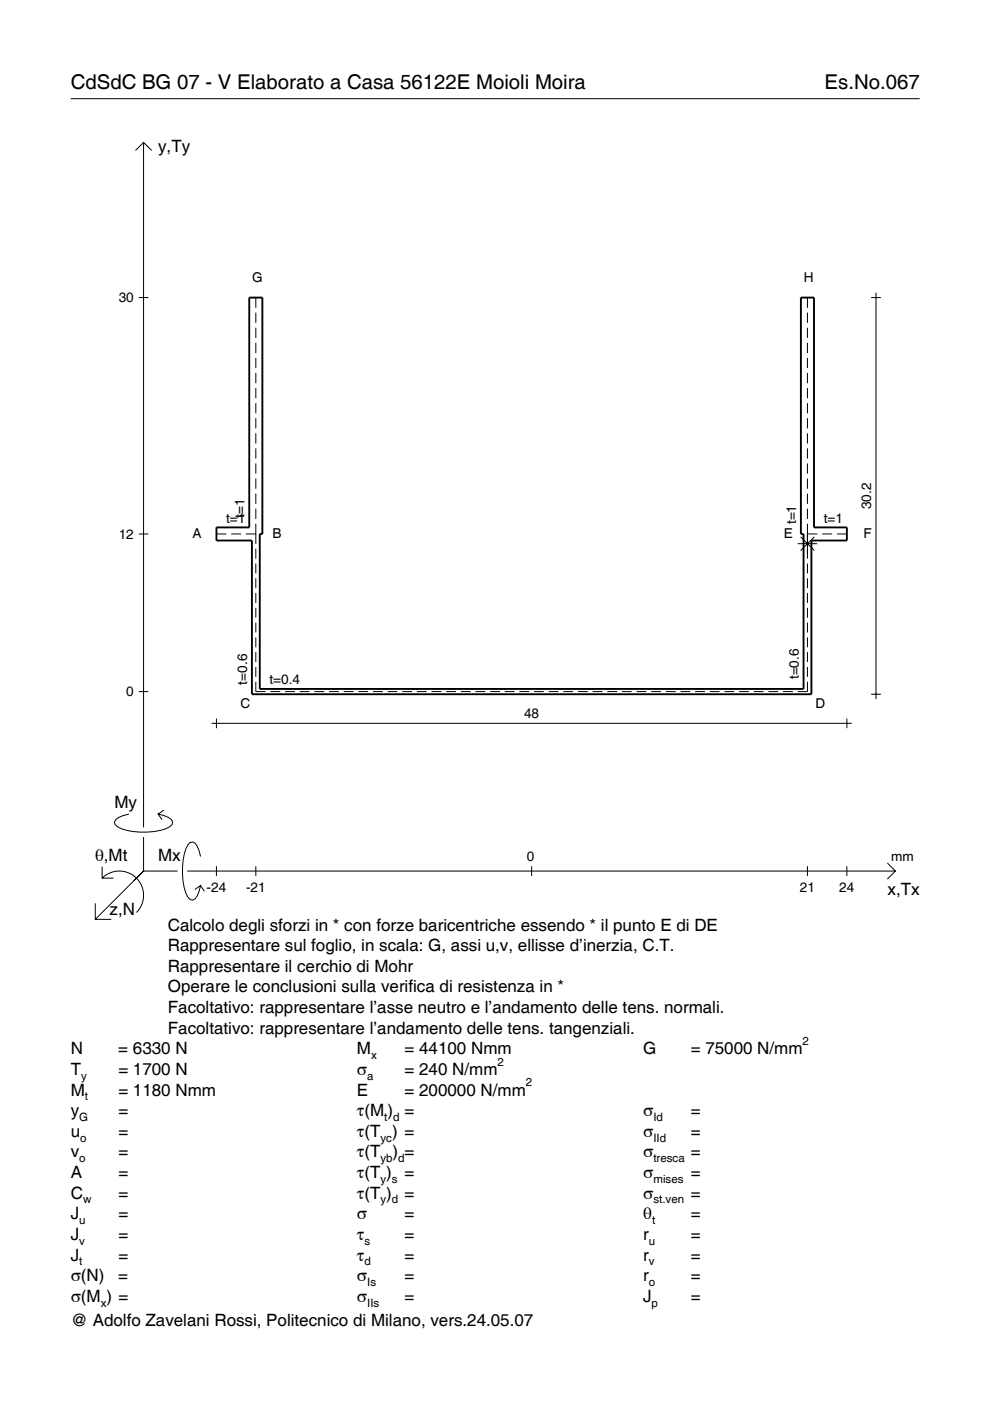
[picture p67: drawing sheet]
<svg xmlns="http://www.w3.org/2000/svg" width="210mm" height="297mm" viewBox="0 0 210 297" stroke-linecap="round" stroke-linejoin="round" font-family="sans-serif">
<defs><g id="words">
<g font-size="4.3">
<text x="15" y="18.9">CdSdC BG 07 - V Elaborato a Casa 56122E Moioli Moira</text>
<text x="174.8" y="18.9">Es.No.067</text>
</g>
<g font-size="3.6">
<text x="33.5" y="32.3">y,Ty</text>
<text x="24.3" y="171.3">My</text>
<text x="20.1" y="182.6">θ,Mt</text>
<text x="33.5" y="182.6">Mx</text>
<text x="188.2" y="189.8">x,Tx</text>
<text x="23.2" y="193.9">z,N</text>
<text x="35.6" y="197.3">Calcolo degli sforzi in * con forze baricentriche essendo * il punto E di DE</text>
<text x="35.6" y="201.7">Rappresentare sul foglio, in scala: G, assi u,v, ellisse d’inerzia, C.T.</text>
<text x="35.6" y="206">Rappresentare il cerchio di Mohr</text>
<text x="35.6" y="210.4">Operare le conclusioni sulla verifica di resistenza in *</text>
<text x="35.6" y="214.8">Facoltativo: rappresentare l’asse neutro e l’andamento delle tens. normali.</text>
<text x="35.6" y="219.2">Facoltativo: rappresentare l’andamento delle tens. tangenziali.</text>
<text x="15" y="223.5">N</text>
<text x="15" y="227.9">T</text>
<text x="25.1" y="223.5">= 6330 N</text>
<text x="25.1" y="227.9">= 1700 N</text>
<text x="75.7" y="227.9">σ</text>
<text x="75.7" y="223.5">M</text>
<text x="85.8" y="223.5">= 44100 Nmm</text>
<text x="85.8" y="227.9">= 240 N/mm</text>
<text x="136.4" y="223.5">G</text>
<text x="146.5" y="223.5">= 75000 N/mm</text>
<text x="15" y="232.3">M</text>
<text x="25.1" y="232.3">= 1180 Nmm</text>
<text x="75.7" y="232.3">E</text>
<text x="85.8" y="232.3">= 200000 N/mm</text>
<text x="15" y="236.7">y</text>
<text x="25.1" y="236.7">=</text>
<text x="75.7" y="236.7">τ(M ) =</text>
<text x="136.4" y="236.7">σ</text>
<text x="146.5" y="236.7">=</text>
<text x="15" y="241">u</text>
<text x="15" y="245.4">v</text>
<text x="25.1" y="241">=</text>
<text x="25.1" y="245.4">=</text>
<text x="75.7" y="241">τ(T ) =</text>
<text x="75.7" y="245.4">τ(T</text>
<text x="83.3" y="245.4">) =</text>
<text x="136.4" y="241">σ</text>
<text x="136.4" y="245.4">σ</text>
<text x="146.5" y="241">=</text>
<text x="146.5" y="245.4">=</text>
<text x="15" y="249.8">A</text>
<text x="25.1" y="249.8">=</text>
<text x="75.7" y="249.8">τ(T )</text>
<text x="85.8" y="249.8">=</text>
<text x="136.4" y="249.8">σ</text>
<text x="146.5" y="249.8">=</text>
<text x="15" y="254.2">C</text>
<text x="25.1" y="254.2">=</text>
<text x="75.7" y="254.2">τ(T )</text>
<text x="85.8" y="254.2">=</text>
<text x="136.4" y="254.2">σ</text>
<text x="146.5" y="254.2">=</text>
<text x="15" y="258.5">J</text>
<text x="15" y="262.9">J</text>
<text x="25.1" y="258.5">=</text>
<text x="25.1" y="262.9">=</text>
<text x="75.7" y="258.5">σ</text>
<text x="75.7" y="262.9">τ</text>
<text x="85.8" y="258.5">=</text>
<text x="85.8" y="262.9">=</text>
<text x="136.4" y="258.5">θ</text>
<text x="136.4" y="262.9">r</text>
<text x="146.5" y="258.5">=</text>
<text x="146.5" y="262.9">=</text>
<text x="15" y="267.3">J</text>
<text x="25.1" y="267.3">=</text>
<text x="75.7" y="267.3">τ</text>
<text x="85.8" y="267.3">=</text>
<text x="136.4" y="267.3">r</text>
<text x="146.5" y="267.3">=</text>
<text x="15" y="271.7">σ(N)</text>
<text x="25.1" y="271.7">=</text>
<text x="75.7" y="271.7">σ</text>
<text x="85.8" y="271.7">=</text>
<text x="136.4" y="271.7">r</text>
<text x="146.5" y="271.7">=</text>
<text x="15" y="281.2">@ Adolfo Zavelani Rossi, Politecnico di Milano, vers.24.05.07</text>
<text x="15" y="276">σ(M ) =</text>
<text x="75.7" y="276">σ</text>
<text x="85.8" y="276">=</text>
<text x="136.4" y="276">J</text>
<text x="146.5" y="276">=</text>
</g>
<g font-size="2.9">
<text x="53.5" y="59.7">G</text>
<text x="170.4" y="59.7">H</text>
<text x="25.2" y="64.1">30</text>
<text x="184.7" y="107.9" transform="rotate(-90 184.7 107.9)">30.2</text>
<text x="47.9" y="110.8">t=1</text>
<text x="51.8" y="109.8" transform="rotate(-90 51.8 109.8)">t=1</text>
<text x="168.8" y="111.2" transform="rotate(-90 168.8 111.2)">t=1</text>
<text x="174.6" y="110.8">t=1</text>
<text x="25.2" y="114.2">12</text>
<text x="40.8" y="114.1">A</text>
<text x="57.8" y="114.1">B</text>
<text x="166.2" y="114.1">E</text>
<text x="183.1" y="114.1">F</text>
<text x="26.8" y="147.6">0</text>
<text x="52.4" y="145.1" transform="rotate(-90 52.4 145.1)">t=0.6</text>
<text x="57.1" y="145">t=0.4</text>
<text x="169.3" y="144" transform="rotate(-90 169.3 144)">t=0.6</text>
<text x="51" y="150">C</text>
<text x="111.1" y="152.3">48</text>
<text x="172.9" y="150">D</text>
<text x="111.7" y="182.6">0</text>
<text x="189" y="182.6">mm</text>
<text x="43.8" y="189.1">-24</text>
<text x="52.2" y="189.1">-21</text>
<text x="169.6" y="189.1">21</text>
<text x="178" y="189.1">24</text>
</g>
<g font-size="2.4">
<text x="170.2" y="221.5">2</text>
<text x="78.7" y="224.5">x</text>
<text x="105.5" y="225.9">2</text>
<text x="17.2" y="228.9">y</text>
<text x="18" y="233.3">t</text>
<text x="77.9" y="228.9">a</text>
<text x="111.5" y="230.3">2</text>
<text x="16.8" y="237.7">G</text>
<text x="81.5" y="237.7">t d</text>
<text x="138.5" y="237.7">Id</text>
<text x="17" y="242">o</text>
<text x="80.7" y="242">yc</text>
<text x="138.5" y="242">IId</text>
<text x="16.8" y="246.4">o</text>
<text x="80.7" y="246.4">yb d</text>
<text x="80.7" y="250.8">y s</text>
<text x="138.5" y="246.4">tresca</text>
<text x="138.5" y="250.8">mises</text>
<text x="17.6" y="255.2">w</text>
<text x="80.7" y="255.2">y d</text>
<text x="138.5" y="255.2">st.ven</text>
<text x="16.8" y="259.5">u</text>
<text x="16.8" y="263.9">v</text>
<text x="77.3" y="263.9">s</text>
<text x="137.6" y="263.9">u</text>
<text x="138.2" y="259.5">t</text>
<text x="16.8" y="268.3">t</text>
<text x="77.3" y="268.3">d</text>
<text x="137.6" y="268.3">v</text>
<text x="77.9" y="272.7">Is</text>
<text x="137.6" y="272.7">o</text>
<text x="21.4" y="277">x</text>
<text x="77.9" y="277">IIs</text>
<text x="138.2" y="277">p</text>
</g>
</g></defs>
<g fill="none" stroke="#000" stroke-width=".21">
<path d="M15 20.9h180M28.7 31.9l1.7-1.7 1.8 1.7M30.4 30.2v145.2M29.4 63.1h2.1M54.2 63.1v2.2M54.2 66.3v2.2M54.2 69.5v2.2M54.2 72.7v2.2M54.2 75.9v2.1M54.2 79.1v2.1M171.2 63.1v2.2M171.2 66.3v2.2"/>
<path d="M171.2 69.5v2.2M171.2 72.7v2.2M171.2 75.9v2.1M171.2 79.1v2.1M184.7 63.1h2.1M185.7 62.1v86.1M54.2 82.3v2.1M54.2 85.5v2.1M54.2 88.7v2.1M54.2 91.9v2.1M54.2 95.1v2.1M54.2 98.3v2.1"/>
<path d="M171.2 82.3v2.1M171.2 85.5v2.1M171.2 88.7v2.1M171.2 91.9v2.1M171.2 95.1v2.1M171.2 98.3v2.1M29.4 113.2h2.1M45.9 113.2h2.1M49 113.2h2.1M52.1 113.2h2.1M54.2 101.5v2.1M54.2 104.7v2.1"/>
<path d="M54.2 107.9v2.1M54.2 111v4.3M54.2 116.3v2.2M54.2 119.5v2.1M169.1 115.3h4.2M169.7 113.8l3 2.9M171.2 113.2h2.1M171.2 101.5v2.1M171.2 104.7v2.1M171.2 107.9v2.1M171.2 111v7.5M171.2 119.5v2.1"/>
<path d="M172.7 113.8l-3 2.9M174.3 113.2h2.1M177.5 113.2h2.1M54.2 122.6v2.1M54.2 125.7v2.1M54.2 128.9v2.1M54.2 132v2.1M54.2 135.1v2.1M54.2 138.3v2.1M171.2 122.6v2.1M171.2 125.7v2.1M171.2 128.9v2.1"/>
<path d="M171.2 132v2.1M171.2 135.1v2.1M171.2 138.3v2.1M29.4 146.6h2.1M44.9 153.4h135.7M45.9 152.3v2.1M54.2 144.5v2.1h2.1M54.2 141.4v2.1M57.3 146.6h2.1M60.4 146.6h2.1M63.6 146.6h2M66.7 146.6h2"/>
<path d="M69.8 146.6h2M72.9 146.6h2M76 146.6h2M79.1 146.6h2.1M82.2 146.6h2.1M85.3 146.6h2.1M88.4 146.6h2.1M91.5 146.6h2.1M94.6 146.6h2.1M97.7 146.6h2.1M100.8 146.6h2.1M103.9 146.6h2.1"/>
<path d="M107 146.6h2.1M110.1 146.6h2.1M113.2 146.6h2.1M116.3 146.6h2.1M119.4 146.6h2.1M122.5 146.6h2.1M125.7 146.6h2M128.8 146.6h2M131.9 146.6h2M135 146.6h2M138.1 146.6h2M141.2 146.6h2.1"/>
<path d="M144.3 146.6h2.1M147.4 146.6h2.1M150.5 146.6h2.1M153.6 146.6h2.1M156.7 146.6h2.1M159.8 146.6h2.1M162.9 146.6h2.1M166 146.6h2.1M171.2 144.5v2.1h-2.1M171.2 141.4v2.1M179.6 152.3v2.1M184.7 147.2h2.1"/>
<path d="M27.3 172.6a3.6 3.6 0 0 0-3 1.7l.1 .5a5.7 5.7 0 0 0 3.8 1.5 13.3 13.3 0 0 0 7.8-1l.5-.5 .1-.5a3.6 3.6 0 0 0-3.1-1.7l.8 1.2M30.4 177.5v7.2M34.7 171.8l-1.2 .8M20.2 191.5v3.4h3.4M21.7 186.2a5.1 5.1 0 0 1 7.2 0 5.1 5.1 0 0 1 0 7.3M21.7 183.8v2.4h2.4M30.4 184.7l-10.2 10.2M30.4 184.7l-2 2M30.4 184.7h7.2M39.7 184.7h150.1M42.5 181.6a3.6 3.6 0 0 0-1.7-3.1l-.5 .1a5.7 5.7 0 0 0-1.5 3.8 13.3 13.3 0 0 0 1 7.8l.5 .5 .5 .2a3.6 3.6 0 0 0 1.7-3.1l-1.2 .8M42.5 187.8l.8 1.2"/>
<path d="M45.9 183.7v2M54.2 183.7v2M112.7 183.7v2M171.2 183.7v2M179.6 183.7v2M188.1 183l1.7 1.7-1.7 1.7"/>
</g>
<path d="M52.8 63.1h2.8v50.1h-.5v32.9h115.3v-32.9h-.6v-50.1h2.8v48.7h7v2.8h-7.6v32.6h-118.6v-32.6h-7.5v-2.8h6.9z" fill="none" stroke="#000" stroke-width=".4"/>
<use href="#words"/>
</svg>
